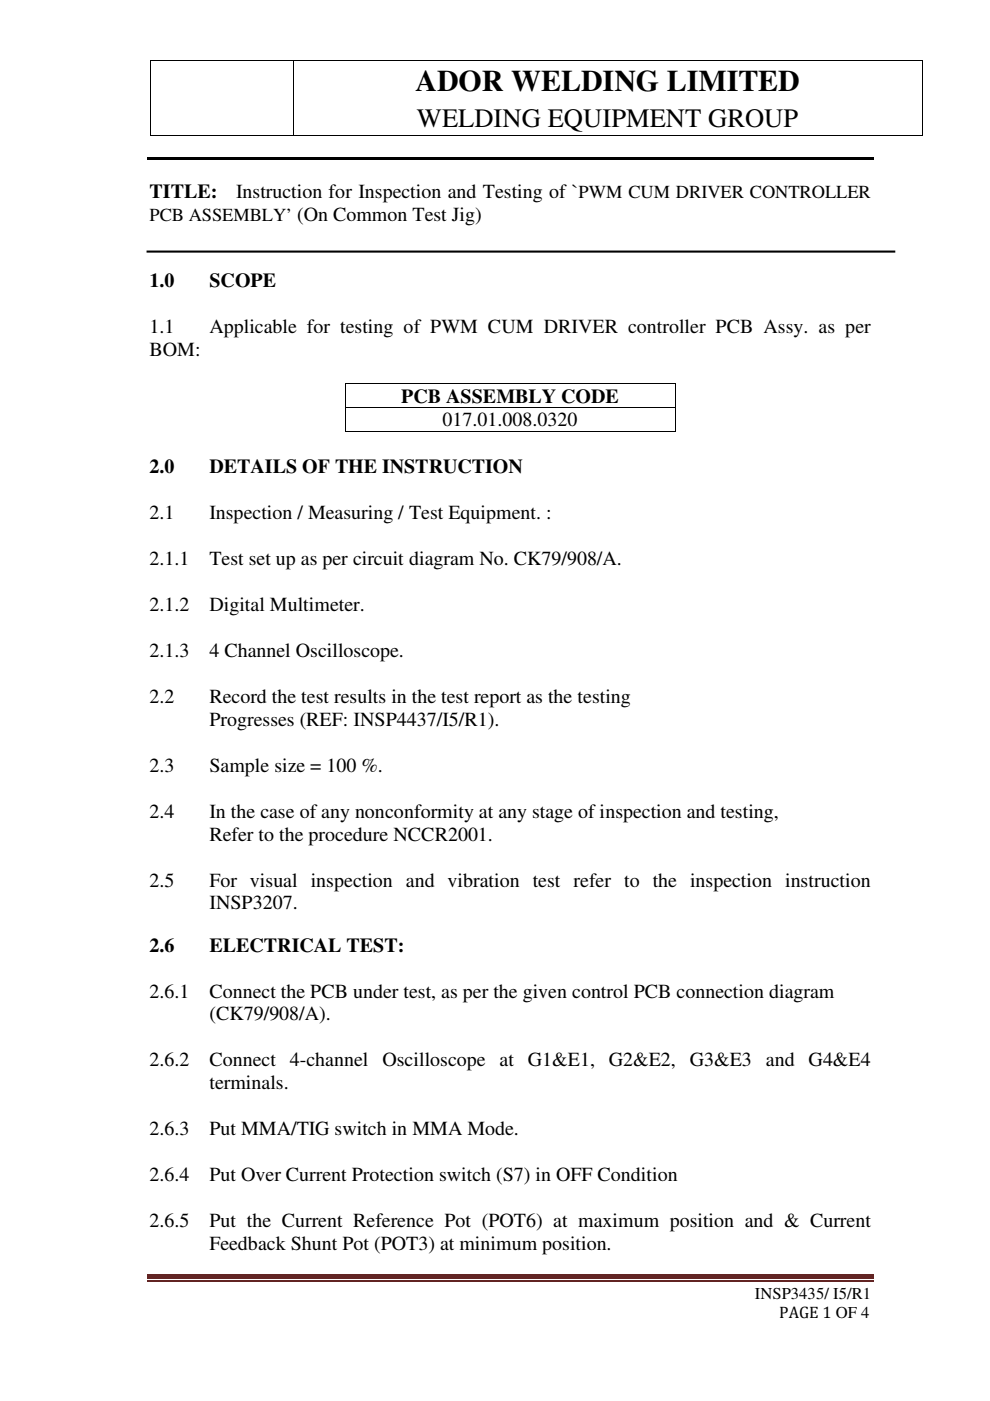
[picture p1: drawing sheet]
<svg xmlns="http://www.w3.org/2000/svg" width="210mm" height="297mm" viewBox="0 0 210 297" stroke-linecap="round" stroke-linejoin="round" font-family="sans-serif">
<defs><g id="words">
<text font-size="6.3" x="88.1" y="19.3">ADOR WELDING LIMITED</text>
<text font-size="5.6" x="88.4" y="27">WELDING EQUIPMENT GROUP</text>
<g font-size="4.2">
<text x="31.7" y="42">TITLE:</text>
<text x="50.1" y="42">Instruction for Inspection and Testing of `PWM CUM DRIVER CONTROLLER</text>
<text x="31.7" y="60.9">1.0</text>
<text x="44.4" y="60.9">SCOPE</text>
<text x="31.7" y="70.6">1.1</text>
<text x="44.4" y="70.6">Applicable for testing of PWM CUM DRIVER controller PCB Assy. as per</text>
<text x="31.7" y="75.5">BOM:</text>
<text x="85.1" y="85.4">PCB ASSEMBLY CODE</text>
<text x="93.9" y="90.4">017.01.008.0320</text>
<text x="31.7" y="100.3">2.0</text>
<text x="44.4" y="100.3">DETAILS OF THE INSTRUCTION</text>
<text x="31.7" y="110.1">2.1</text>
<text x="44.4" y="110.1">Inspection / Measuring / Test Equipment. :</text>
<text x="31.7" y="119.8">2.1.1</text>
<text x="44.4" y="119.8">Test set up as per circuit diagram No. CK79/908/A.</text>
<text x="31.7" y="129.5">2.1.2</text>
<text x="44.4" y="129.5">Digital Multimeter.</text>
<text x="31.7" y="139.3">2.1.3</text>
<text x="44.4" y="139.3">4 Channel Oscilloscope.</text>
<text x="31.7" y="149">2.2</text>
<text x="44.4" y="149">Record the test results in the test report as the testing</text>
<text x="44.4" y="153.9">Progresses (REF: INSP4437/I5/R1).</text>
<text x="31.7" y="163.6">2.3</text>
<text x="44.4" y="163.6">Sample size = 100 %.</text>
<text x="31.7" y="173.4">2.4</text>
<text x="44.4" y="173.4">In the case of any nonconformity at any stage of inspection and testing,</text>
<text x="44.4" y="178.2">Refer to the procedure NCCR2001.</text>
<text x="31.7" y="188">2.5</text>
<text x="44.4" y="188">For visual inspection and vibration test refer to the inspection instruction</text>
<text x="44.4" y="192.8">INSP3207.</text>
<text x="31.7" y="201.8">2.6</text>
<text x="44.4" y="201.8">ELECTRICAL TEST:</text>
<text x="31.7" y="211.5">2.6.1</text>
<text x="44.4" y="211.5">Connect the PCB under test, as per the given control PCB connection diagram</text>
<text x="44.4" y="216.4">(CK79/908/A).</text>
<text x="31.7" y="226.1">2.6.2</text>
<text x="44.4" y="226.1">Connect</text>
<text x="61.5" y="226.1">4-channel</text>
<text x="81.1" y="226.1">Oscilloscope at</text>
<text x="111.9" y="226.1">G1&amp;E1, G2&amp;E2,</text>
<text x="146.3" y="226.1">G3&amp;E3</text>
<text x="162.4" y="226.1">and</text>
<text x="171.4" y="226.1">G4&amp;E4</text>
<text x="44.4" y="231">terminals.</text>
<text x="31.7" y="240.7">2.6.3</text>
<text x="44.4" y="240.7">Put MMA/TIG switch in MMA Mode.</text>
<text x="31.7" y="250.4">2.6.4</text>
<text x="44.4" y="250.4">Put Over Current Protection switch (S7) in OFF Condition</text>
<text x="31.7" y="260.1">2.6.5</text>
<text x="44.4" y="260.1">Put the Current Reference Pot (POT6) at maximum position and &amp; Current</text>
<text x="44.4" y="265">Feedback Shunt Pot (POT3) at minimum position.</text>
</g>
<text font-size="3.9" x="31.7" y="46.9">PCB ASSEMBLY’ (On Common Test Jig)</text>
<g font-size="3.5">
<text x="160.1" y="275.4">INSP3435/ I5/R1</text>
<text x="165.2" y="279.4">PAGE 1 OF 4</text>
</g>
</g></defs>
<path d="M31.2 270.2h154v1h-154z" fill="#622423"/>
<path d="M31.2 271.6h154" fill="none" stroke="#622423" stroke-width=".25"/>
<g fill="#fff">
<path d="M33.9 12.9h26.4v.5h-26.4z" fill-rule="evenodd"/>
<path d="M33.9 13.4h26.4v.4h-26.4z" fill-rule="evenodd"/>
<path d="M33.9 13.9h26.4v.4h-26.4z" fill-rule="evenodd"/>
<path d="M33.9 14.3h26.4v.5h-26.4z" fill-rule="evenodd"/>
<path d="M33.9 14.8h26.4v.4h-26.4z" fill-rule="evenodd"/>
<path d="M33.9 22.7h26.4v.4h-26.4z" fill-rule="evenodd"/>
<path d="M33.9 26.9h26.4v.4h-26.4z" fill-rule="evenodd"/>
<path d="M33.9 27.4h26.4v.4h-26.4z" fill-rule="evenodd"/>
<path d="M33.9 27.8h26.4v.5h-26.4z" fill-rule="evenodd"/>
<path d="M33.9 28.3h26.4v.4h-26.4z" fill-rule="evenodd"/>
</g>
<g fill="#000">
<path d="M31.9 12.7h.2v.2h-.2zM62.1 12.7h.2v.2h-.2zM195.5 12.7h.1v.2h-.1zM31.2 33.3h154v.5h-154zM31.9 28.7h.2v.2h-.2zM62.1 28.7h.2v.2h-.2zM195.5 28.7h.1v.2h-.1zM73.1 81.2h.1v.2h-.1zM73.1 86.3h.1v.2h-.1zM73.1 91.4h.1v.1h-.1zM143.1 81.2h.2v.2h-.2zM143.1 86.3h.2v.2h-.2z"/>
<path d="M143.1 91.4h.2v.1h-.2z"/>
</g>
<g fill="none" stroke="#000" stroke-width=".21">
<path d="M32 12.9v15.8M32.1 12.8h30M62.2 12.9v15.8M62.3 12.8h133.2M195.5 12.9v15.8M32.1 28.8h30M62.3 28.8h133.2M73.2 81.4v4.9M73.2 86.5v4.9M73.2 81.3h69.9M73.2 86.4h69.9M73.2 91.4h69.9"/>
<path d="M143.2 81.4v4.9M143.2 86.5v4.9"/>
</g>
<path d="M31.1 53.3h158.7" fill="none" stroke="#000" stroke-width=".44"/>
<use href="#words"/>
</svg>
